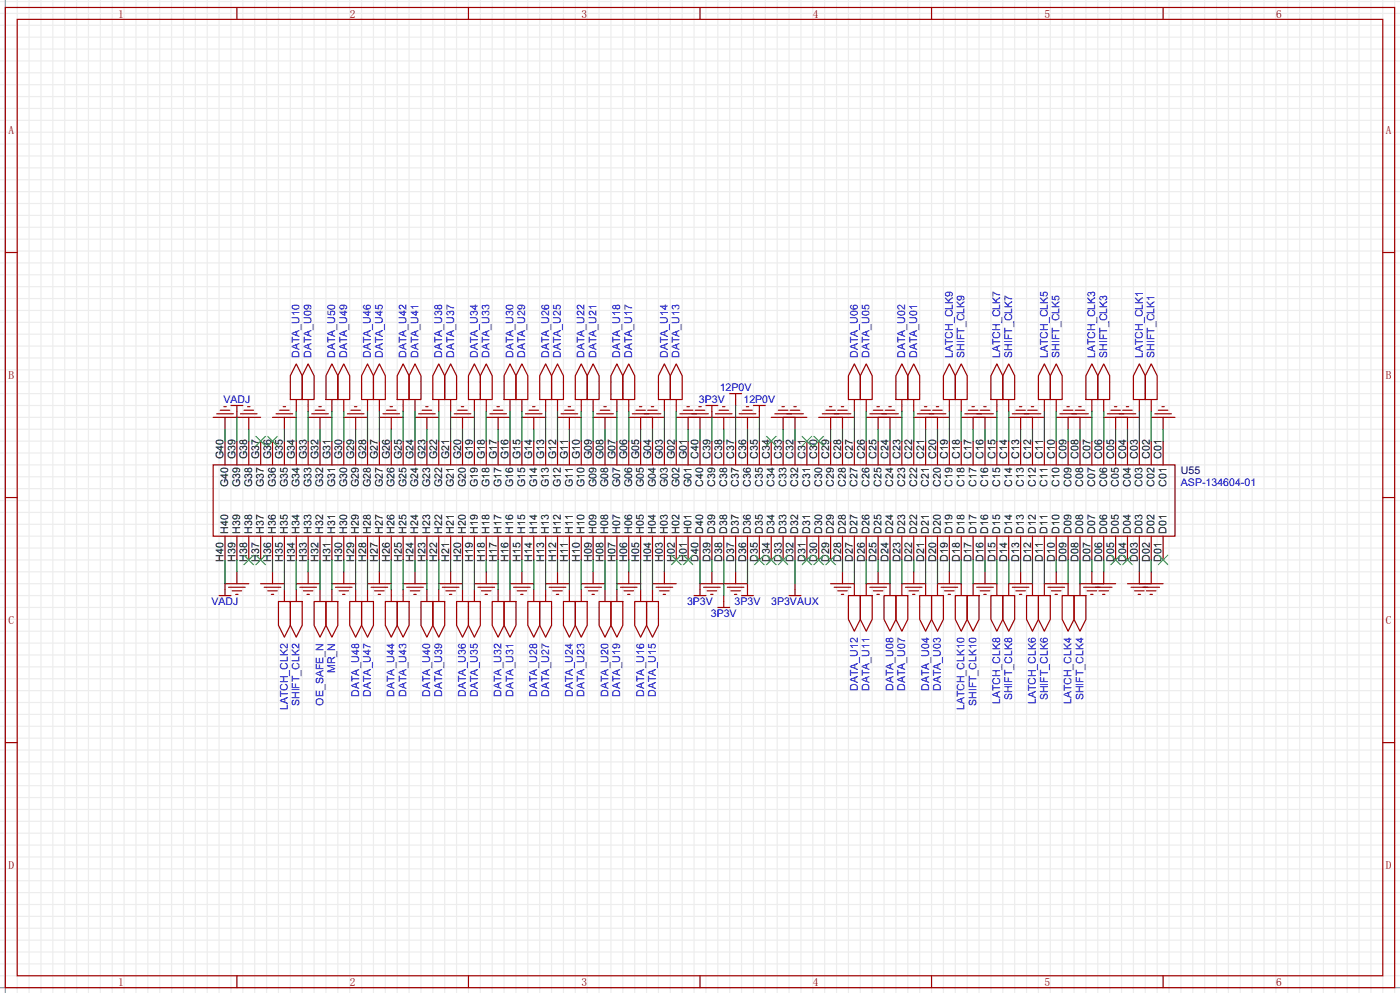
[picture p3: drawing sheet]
<svg xmlns="http://www.w3.org/2000/svg" width="299mm" height="212mm" viewBox="0 0 299 212" stroke-linecap="round" stroke-linejoin="round" font-family="sans-serif">
<defs><g id="words">
<g font-size="2.4" fill="#a00000">
<text x="25.3" y="3.7">1</text>
<text x="74.8" y="3.7">2</text>
<text x="124.4" y="3.7">3</text>
<text x="173.9" y="3.7">4</text>
<text x="223.4" y="3.7">5</text>
<text x="272.9" y="3.7">6</text>
<text x="1.8" y="28.7">A</text>
<text x="296.4" y="28.7">A</text>
<text x="1.8" y="81.1">B</text>
<text x="296.4" y="81.1">B</text>
<text x="1.8" y="133.4">C</text>
<text x="296.4" y="133.4">C</text>
<text x="1.8" y="185.8">D</text>
<text x="296.4" y="185.8">D</text>
<text x="25.3" y="210.8">1</text>
<text x="74.8" y="210.8">2</text>
<text x="124.4" y="210.8">3</text>
<text x="173.9" y="210.8">4</text>
<text x="223.4" y="210.8">5</text>
<text x="272.9" y="210.8">6</text>
</g>
<g font-size="2.3" fill="#00f">
<text x="64.1" y="76.5" transform="rotate(-90 64.1 76.5)">DATA_U10</text>
<text x="66.6" y="76.5" transform="rotate(-90 66.6 76.5)">DATA_U09</text>
<text x="71.7" y="76.5" transform="rotate(-90 71.7 76.5)">DATA_U50</text>
<text x="74.3" y="76.5" transform="rotate(-90 74.3 76.5)">DATA_U49</text>
<text x="79.3" y="76.5" transform="rotate(-90 79.3 76.5)">DATA_U46</text>
<text x="81.9" y="76.5" transform="rotate(-90 81.9 76.5)">DATA_U45</text>
<text x="87" y="76.5" transform="rotate(-90 87 76.5)">DATA_U42</text>
<text x="89.5" y="76.5" transform="rotate(-90 89.5 76.5)">DATA_U41</text>
<text x="94.6" y="76.5" transform="rotate(-90 94.6 76.5)">DATA_U38</text>
<text x="97.1" y="76.5" transform="rotate(-90 97.1 76.5)">DATA_U37</text>
<text x="102.2" y="76.5" transform="rotate(-90 102.2 76.5)">DATA_U34</text>
<text x="104.7" y="76.5" transform="rotate(-90 104.7 76.5)">DATA_U33</text>
<text x="109.8" y="76.5" transform="rotate(-90 109.8 76.5)">DATA_U30</text>
<text x="112.4" y="76.5" transform="rotate(-90 112.4 76.5)">DATA_U29</text>
<text x="117.4" y="76.5" transform="rotate(-90 117.4 76.5)">DATA_U26</text>
<text x="120" y="76.5" transform="rotate(-90 120 76.5)">DATA_U25</text>
<text x="125.1" y="76.5" transform="rotate(-90 125.1 76.5)">DATA_U22</text>
<text x="127.6" y="76.5" transform="rotate(-90 127.6 76.5)">DATA_U21</text>
<text x="132.7" y="76.5" transform="rotate(-90 132.7 76.5)">DATA_U18</text>
<text x="135.2" y="76.5" transform="rotate(-90 135.2 76.5)">DATA_U17</text>
<text x="142.8" y="76.5" transform="rotate(-90 142.8 76.5)">DATA_U14</text>
<text x="145.4" y="76.5" transform="rotate(-90 145.4 76.5)">DATA_U13</text>
<text x="183.5" y="76.5" transform="rotate(-90 183.5 76.5)">DATA_U06</text>
<text x="186" y="76.5" transform="rotate(-90 186 76.5)">DATA_U05</text>
<text x="193.6" y="76.5" transform="rotate(-90 193.6 76.5)">DATA_U02</text>
<text x="196.2" y="76.5" transform="rotate(-90 196.2 76.5)">DATA_U01</text>
<text x="203.8" y="76.5" transform="rotate(-90 203.8 76.5)">LATCH_CLK9</text>
<text x="206.3" y="76.5" transform="rotate(-90 206.3 76.5)">SHIFT_CLK9</text>
<text x="214" y="76.5" transform="rotate(-90 214 76.5)">LATCH_CLK7</text>
<text x="216.5" y="76.5" transform="rotate(-90 216.5 76.5)">SHIFT_CLK7</text>
<text x="224.1" y="76.5" transform="rotate(-90 224.1 76.5)">LATCH_CLK5</text>
<text x="226.7" y="76.5" transform="rotate(-90 226.7 76.5)">SHIFT_CLK5</text>
<text x="234.3" y="76.5" transform="rotate(-90 234.3 76.5)">LATCH_CLK3</text>
<text x="236.8" y="76.5" transform="rotate(-90 236.8 76.5)">SHIFT_CLK3</text>
<text x="244.4" y="76.5" transform="rotate(-90 244.4 76.5)">LATCH_CLK1</text>
<text x="247" y="76.5" transform="rotate(-90 247 76.5)">SHIFT_CLK1</text>
<text x="153.9" y="83.6">12P0V</text>
<text x="47.8" y="86.1">VADJ</text>
<text x="149.5" y="86.1">3P3V</text>
<text x="159" y="86.1">12P0V</text>
<text x="252.6" y="103.9">ASP-134604-01</text>
<text x="45.2" y="129.3">VADJ</text>
<text x="147" y="129.3">3P3V</text>
<text x="152" y="131.9">3P3V</text>
<text x="157.1" y="129.3">3P3V</text>
<text x="164.9" y="129.3">3P3VAUX</text>
<text x="71.7" y="143.9" transform="rotate(-90 71.7 143.9)">MR_N</text>
<text x="76.8" y="149" transform="rotate(-90 76.8 149)">DATA_U48</text>
<text x="79.3" y="149" transform="rotate(-90 79.3 149)">DATA_U47</text>
<text x="84.4" y="149" transform="rotate(-90 84.4 149)">DATA_U44</text>
<text x="87" y="149" transform="rotate(-90 87 149)">DATA_U43</text>
<text x="92" y="149" transform="rotate(-90 92 149)">DATA_U40</text>
<text x="94.6" y="149" transform="rotate(-90 94.6 149)">DATA_U39</text>
<text x="99.7" y="149" transform="rotate(-90 99.7 149)">DATA_U36</text>
<text x="102.2" y="149" transform="rotate(-90 102.2 149)">DATA_U35</text>
<text x="107.3" y="149" transform="rotate(-90 107.3 149)">DATA_U32</text>
<text x="109.8" y="149" transform="rotate(-90 109.8 149)">DATA_U31</text>
<text x="114.9" y="149" transform="rotate(-90 114.9 149)">DATA_U28</text>
<text x="117.4" y="149" transform="rotate(-90 117.4 149)">DATA_U27</text>
<text x="122.5" y="149" transform="rotate(-90 122.5 149)">DATA_U24</text>
<text x="125.1" y="149" transform="rotate(-90 125.1 149)">DATA_U23</text>
<text x="130.1" y="149" transform="rotate(-90 130.1 149)">DATA_U20</text>
<text x="132.7" y="149" transform="rotate(-90 132.7 149)">DATA_U19</text>
<text x="137.8" y="149" transform="rotate(-90 137.8 149)">DATA_U16</text>
<text x="140.3" y="149" transform="rotate(-90 140.3 149)">DATA_U15</text>
<text x="183.5" y="147.7" transform="rotate(-90 183.5 147.7)">DATA_U12</text>
<text x="186" y="147.7" transform="rotate(-90 186 147.7)">DATA_U11</text>
<text x="191.1" y="147.7" transform="rotate(-90 191.1 147.7)">DATA_U08</text>
<text x="193.6" y="147.7" transform="rotate(-90 193.6 147.7)">DATA_U07</text>
<text x="198.7" y="147.7" transform="rotate(-90 198.7 147.7)">DATA_U04</text>
<text x="201.3" y="147.7" transform="rotate(-90 201.3 147.7)">DATA_U03</text>
<text x="216.5" y="149.7" transform="rotate(-90 216.5 149.7)">SHIFT_CLK8</text>
<text x="224.1" y="149.7" transform="rotate(-90 224.1 149.7)">SHIFT_CLK6</text>
<text x="231.7" y="149.7" transform="rotate(-90 231.7 149.7)">SHIFT_CLK4</text>
<text x="61.6" y="151.9" transform="rotate(-90 61.6 151.9)">LATCH_CLK2</text>
<text x="64.1" y="151" transform="rotate(-90 64.1 151)">SHIFT_CLK2</text>
<text x="69.2" y="150.8" transform="rotate(-90 69.2 150.8)">OE_SAFE_N</text>
<text x="206.3" y="151.8" transform="rotate(-90 206.3 151.8)">LATCH_CLK10</text>
<text x="208.9" y="151" transform="rotate(-90 208.9 151)">SHIFT_CLK10</text>
<text x="214" y="150.6" transform="rotate(-90 214 150.6)">LATCH_CLK8</text>
<text x="221.6" y="150.6" transform="rotate(-90 221.6 150.6)">LATCH_CLK6</text>
<text x="229.2" y="150.6" transform="rotate(-90 229.2 150.6)">LATCH_CLK4</text>
</g>
<g font-size="2.3">
<text x="47.8" y="98.1" transform="rotate(-90 47.8 98.1)">G40</text>
<text x="50.4" y="98.1" transform="rotate(-90 50.4 98.1)">G39</text>
<text x="52.9" y="98.1" transform="rotate(-90 52.9 98.1)">G38</text>
<text x="55.4" y="98.1" transform="rotate(-90 55.4 98.1)">G37</text>
<text x="58" y="98.1" transform="rotate(-90 58 98.1)">G36</text>
<text x="60.5" y="98.1" transform="rotate(-90 60.5 98.1)">G35</text>
<text x="63.1" y="98.1" transform="rotate(-90 63.1 98.1)">G34</text>
<text x="65.6" y="98.1" transform="rotate(-90 65.6 98.1)">G33</text>
<text x="68.1" y="98.1" transform="rotate(-90 68.1 98.1)">G32</text>
<text x="70.7" y="98.1" transform="rotate(-90 70.7 98.1)">G31</text>
<text x="73.2" y="98.1" transform="rotate(-90 73.2 98.1)">G30</text>
<text x="75.8" y="98.1" transform="rotate(-90 75.8 98.1)">G29</text>
<text x="78.3" y="98.1" transform="rotate(-90 78.3 98.1)">G28</text>
<text x="80.8" y="98.1" transform="rotate(-90 80.8 98.1)">G27</text>
<text x="83.4" y="98.1" transform="rotate(-90 83.4 98.1)">G26</text>
<text x="85.9" y="98.1" transform="rotate(-90 85.9 98.1)">G25</text>
<text x="88.5" y="98.1" transform="rotate(-90 88.5 98.1)">G24</text>
<text x="91" y="98.1" transform="rotate(-90 91 98.1)">G23</text>
<text x="93.5" y="98.1" transform="rotate(-90 93.5 98.1)">G22</text>
<text x="96.1" y="98.1" transform="rotate(-90 96.1 98.1)">G21</text>
<text x="98.6" y="98.1" transform="rotate(-90 98.6 98.1)">G20</text>
<text x="101.2" y="98.1" transform="rotate(-90 101.2 98.1)">G19</text>
<text x="103.7" y="98.1" transform="rotate(-90 103.7 98.1)">G18</text>
<text x="106.2" y="98.1" transform="rotate(-90 106.2 98.1)">G17</text>
<text x="108.8" y="98.1" transform="rotate(-90 108.8 98.1)">G16</text>
<text x="111.3" y="98.1" transform="rotate(-90 111.3 98.1)">G15</text>
<text x="113.9" y="98.1" transform="rotate(-90 113.9 98.1)">G14</text>
<text x="116.4" y="98.1" transform="rotate(-90 116.4 98.1)">G13</text>
<text x="118.9" y="98.1" transform="rotate(-90 118.9 98.1)">G12</text>
<text x="121.5" y="98.1" transform="rotate(-90 121.5 98.1)">G11</text>
<text x="124" y="98.1" transform="rotate(-90 124 98.1)">G10</text>
<text x="126.6" y="98.1" transform="rotate(-90 126.6 98.1)">G09</text>
<text x="129.1" y="98.1" transform="rotate(-90 129.1 98.1)">G08</text>
<text x="131.6" y="98.1" transform="rotate(-90 131.6 98.1)">G07</text>
<text x="134.2" y="98.1" transform="rotate(-90 134.2 98.1)">G06</text>
<text x="136.7" y="98.1" transform="rotate(-90 136.7 98.1)">G05</text>
<text x="139.3" y="98.1" transform="rotate(-90 139.3 98.1)">G04</text>
<text x="141.8" y="98.1" transform="rotate(-90 141.8 98.1)">G03</text>
<text x="144.3" y="98.1" transform="rotate(-90 144.3 98.1)">G02</text>
<text x="146.9" y="98.1" transform="rotate(-90 146.9 98.1)">G01</text>
<text x="149.4" y="98.1" transform="rotate(-90 149.4 98.1)">C40</text>
<text x="152" y="98.1" transform="rotate(-90 152 98.1)">C39</text>
<text x="154.5" y="98.1" transform="rotate(-90 154.5 98.1)">C38</text>
<text x="157" y="98.1" transform="rotate(-90 157 98.1)">C37</text>
<text x="159.6" y="98.1" transform="rotate(-90 159.6 98.1)">C36</text>
<text x="162.1" y="98.1" transform="rotate(-90 162.1 98.1)">C35</text>
<text x="164.7" y="98.1" transform="rotate(-90 164.7 98.1)">C34</text>
<text x="167.2" y="98.1" transform="rotate(-90 167.2 98.1)">C33</text>
<text x="169.7" y="98.1" transform="rotate(-90 169.7 98.1)">C32</text>
<text x="172.3" y="98.1" transform="rotate(-90 172.3 98.1)">C31</text>
<text x="174.8" y="98.1" transform="rotate(-90 174.8 98.1)">C30</text>
<text x="177.4" y="98.1" transform="rotate(-90 177.4 98.1)">C29</text>
<text x="179.9" y="98.1" transform="rotate(-90 179.9 98.1)">C28</text>
<text x="182.4" y="98.1" transform="rotate(-90 182.4 98.1)">C27</text>
<text x="185" y="98.1" transform="rotate(-90 185 98.1)">C26</text>
<text x="187.5" y="98.1" transform="rotate(-90 187.5 98.1)">C25</text>
<text x="190.1" y="98.1" transform="rotate(-90 190.1 98.1)">C24</text>
<text x="192.6" y="98.1" transform="rotate(-90 192.6 98.1)">C23</text>
<text x="195.1" y="98.1" transform="rotate(-90 195.1 98.1)">C22</text>
<text x="197.7" y="98.1" transform="rotate(-90 197.7 98.1)">C21</text>
<text x="200.2" y="98.1" transform="rotate(-90 200.2 98.1)">C20</text>
<text x="202.8" y="98.1" transform="rotate(-90 202.8 98.1)">C19</text>
<text x="205.3" y="98.1" transform="rotate(-90 205.3 98.1)">C18</text>
<text x="207.8" y="98.1" transform="rotate(-90 207.8 98.1)">C17</text>
<text x="210.4" y="98.1" transform="rotate(-90 210.4 98.1)">C16</text>
<text x="212.9" y="98.1" transform="rotate(-90 212.9 98.1)">C15</text>
<text x="215.5" y="98.1" transform="rotate(-90 215.5 98.1)">C14</text>
<text x="218" y="98.1" transform="rotate(-90 218 98.1)">C13</text>
<text x="220.5" y="98.1" transform="rotate(-90 220.5 98.1)">C12</text>
<text x="223.1" y="98.1" transform="rotate(-90 223.1 98.1)">C11</text>
<text x="225.6" y="98.1" transform="rotate(-90 225.6 98.1)">C10</text>
<text x="228.2" y="98.1" transform="rotate(-90 228.2 98.1)">C09</text>
<text x="230.7" y="98.1" transform="rotate(-90 230.7 98.1)">C08</text>
<text x="233.2" y="98.1" transform="rotate(-90 233.2 98.1)">C07</text>
<text x="235.8" y="98.1" transform="rotate(-90 235.8 98.1)">C06</text>
<text x="238.3" y="98.1" transform="rotate(-90 238.3 98.1)">C05</text>
<text x="240.9" y="98.1" transform="rotate(-90 240.9 98.1)">C04</text>
<text x="243.4" y="98.1" transform="rotate(-90 243.4 98.1)">C03</text>
<text x="245.9" y="98.1" transform="rotate(-90 245.9 98.1)">C02</text>
<text x="248.5" y="98.1" transform="rotate(-90 248.5 98.1)">C01</text>
<text x="48.8" y="104.2" transform="rotate(-90 48.8 104.2)">G40</text>
<text x="51.4" y="104.2" transform="rotate(-90 51.4 104.2)">G39</text>
<text x="53.9" y="104.2" transform="rotate(-90 53.9 104.2)">G38</text>
<text x="56.5" y="104.2" transform="rotate(-90 56.5 104.2)">G37</text>
<text x="59" y="104.2" transform="rotate(-90 59 104.2)">G36</text>
<text x="61.5" y="104.2" transform="rotate(-90 61.5 104.2)">G35</text>
<text x="64.1" y="104.2" transform="rotate(-90 64.1 104.2)">G34</text>
<text x="66.6" y="104.2" transform="rotate(-90 66.6 104.2)">G33</text>
<text x="69.2" y="104.2" transform="rotate(-90 69.2 104.2)">G32</text>
<text x="71.7" y="104.2" transform="rotate(-90 71.7 104.2)">G31</text>
<text x="74.2" y="104.2" transform="rotate(-90 74.2 104.2)">G30</text>
<text x="76.8" y="104.2" transform="rotate(-90 76.8 104.2)">G29</text>
<text x="79.3" y="104.2" transform="rotate(-90 79.3 104.2)">G28</text>
<text x="81.9" y="104.2" transform="rotate(-90 81.9 104.2)">G27</text>
<text x="84.4" y="104.2" transform="rotate(-90 84.4 104.2)">G26</text>
<text x="86.9" y="104.2" transform="rotate(-90 86.9 104.2)">G25</text>
<text x="89.5" y="104.2" transform="rotate(-90 89.5 104.2)">G24</text>
<text x="92" y="104.2" transform="rotate(-90 92 104.2)">G23</text>
<text x="94.6" y="104.2" transform="rotate(-90 94.6 104.2)">G22</text>
<text x="97.1" y="104.2" transform="rotate(-90 97.1 104.2)">G21</text>
<text x="99.6" y="104.2" transform="rotate(-90 99.6 104.2)">G20</text>
<text x="102.2" y="104.2" transform="rotate(-90 102.2 104.2)">G19</text>
<text x="104.7" y="104.2" transform="rotate(-90 104.7 104.2)">G18</text>
<text x="107.3" y="104.2" transform="rotate(-90 107.3 104.2)">G17</text>
<text x="109.8" y="104.2" transform="rotate(-90 109.8 104.2)">G16</text>
<text x="112.3" y="104.2" transform="rotate(-90 112.3 104.2)">G15</text>
<text x="114.9" y="104.2" transform="rotate(-90 114.9 104.2)">G14</text>
<text x="117.4" y="104.2" transform="rotate(-90 117.4 104.2)">G13</text>
<text x="120" y="104.2" transform="rotate(-90 120 104.2)">G12</text>
<text x="122.5" y="104.2" transform="rotate(-90 122.5 104.2)">G11</text>
<text x="125" y="104.2" transform="rotate(-90 125 104.2)">G10</text>
<text x="127.6" y="104.2" transform="rotate(-90 127.6 104.2)">G09</text>
<text x="130.1" y="104.2" transform="rotate(-90 130.1 104.2)">G08</text>
<text x="132.7" y="104.2" transform="rotate(-90 132.7 104.2)">G07</text>
<text x="135.2" y="104.2" transform="rotate(-90 135.2 104.2)">G06</text>
<text x="137.7" y="104.2" transform="rotate(-90 137.7 104.2)">G05</text>
<text x="140.3" y="104.2" transform="rotate(-90 140.3 104.2)">G04</text>
<text x="142.8" y="104.2" transform="rotate(-90 142.8 104.2)">G03</text>
<text x="145.4" y="104.2" transform="rotate(-90 145.4 104.2)">G02</text>
<text x="147.9" y="104.2" transform="rotate(-90 147.9 104.2)">G01</text>
<text x="150.4" y="104.1" transform="rotate(-90 150.4 104.1)">C40</text>
<text x="153" y="104.1" transform="rotate(-90 153 104.1)">C39</text>
<text x="155.5" y="104.1" transform="rotate(-90 155.5 104.1)">C38</text>
<text x="158.1" y="104.1" transform="rotate(-90 158.1 104.1)">C37</text>
<text x="160.6" y="104.1" transform="rotate(-90 160.6 104.1)">C36</text>
<text x="163.1" y="104.1" transform="rotate(-90 163.1 104.1)">C35</text>
<text x="165.7" y="104.1" transform="rotate(-90 165.7 104.1)">C34</text>
<text x="168.2" y="104.1" transform="rotate(-90 168.2 104.1)">C33</text>
<text x="170.8" y="104.1" transform="rotate(-90 170.8 104.1)">C32</text>
<text x="173.3" y="104.1" transform="rotate(-90 173.3 104.1)">C31</text>
<text x="175.8" y="104.1" transform="rotate(-90 175.8 104.1)">C30</text>
<text x="178.4" y="104.1" transform="rotate(-90 178.4 104.1)">C29</text>
<text x="180.9" y="104.1" transform="rotate(-90 180.9 104.1)">C28</text>
<text x="183.5" y="104.1" transform="rotate(-90 183.5 104.1)">C27</text>
<text x="186" y="104.1" transform="rotate(-90 186 104.1)">C26</text>
<text x="188.5" y="104.1" transform="rotate(-90 188.5 104.1)">C25</text>
<text x="191.1" y="104.1" transform="rotate(-90 191.1 104.1)">C24</text>
<text x="193.6" y="104.1" transform="rotate(-90 193.6 104.1)">C23</text>
<text x="196.2" y="104.1" transform="rotate(-90 196.2 104.1)">C22</text>
<text x="198.7" y="104.1" transform="rotate(-90 198.7 104.1)">C21</text>
<text x="201.2" y="104.1" transform="rotate(-90 201.2 104.1)">C20</text>
<text x="203.8" y="104.1" transform="rotate(-90 203.8 104.1)">C19</text>
<text x="206.3" y="104.1" transform="rotate(-90 206.3 104.1)">C18</text>
<text x="208.9" y="104.1" transform="rotate(-90 208.9 104.1)">C17</text>
<text x="211.4" y="104.1" transform="rotate(-90 211.4 104.1)">C16</text>
<text x="213.9" y="104.1" transform="rotate(-90 213.9 104.1)">C15</text>
<text x="216.5" y="104.1" transform="rotate(-90 216.5 104.1)">C14</text>
<text x="219" y="104.1" transform="rotate(-90 219 104.1)">C13</text>
<text x="221.6" y="104.1" transform="rotate(-90 221.6 104.1)">C12</text>
<text x="224.1" y="104.1" transform="rotate(-90 224.1 104.1)">C11</text>
<text x="226.6" y="104.1" transform="rotate(-90 226.6 104.1)">C10</text>
<text x="229.2" y="104.1" transform="rotate(-90 229.2 104.1)">C09</text>
<text x="231.7" y="104.1" transform="rotate(-90 231.7 104.1)">C08</text>
<text x="234.3" y="104.1" transform="rotate(-90 234.3 104.1)">C07</text>
<text x="236.8" y="104.1" transform="rotate(-90 236.8 104.1)">C06</text>
<text x="239.3" y="104.1" transform="rotate(-90 239.3 104.1)">C05</text>
<text x="241.9" y="104.1" transform="rotate(-90 241.9 104.1)">C04</text>
<text x="244.4" y="104.1" transform="rotate(-90 244.4 104.1)">C03</text>
<text x="247" y="104.1" transform="rotate(-90 247 104.1)">C02</text>
<text x="249.5" y="104.1" transform="rotate(-90 249.5 104.1)">C01</text>
<text x="48.8" y="114.1" transform="rotate(-90 48.8 114.1)">H40</text>
<text x="51.4" y="114.1" transform="rotate(-90 51.4 114.1)">H39</text>
<text x="53.9" y="114.1" transform="rotate(-90 53.9 114.1)">H38</text>
<text x="56.5" y="114.1" transform="rotate(-90 56.5 114.1)">H37</text>
<text x="59" y="114.1" transform="rotate(-90 59 114.1)">H36</text>
<text x="61.5" y="114.1" transform="rotate(-90 61.5 114.1)">H35</text>
<text x="64.1" y="114.1" transform="rotate(-90 64.1 114.1)">H34</text>
<text x="66.6" y="114.1" transform="rotate(-90 66.6 114.1)">H33</text>
<text x="69.2" y="114.1" transform="rotate(-90 69.2 114.1)">H32</text>
<text x="71.7" y="114.1" transform="rotate(-90 71.7 114.1)">H31</text>
<text x="74.2" y="114.1" transform="rotate(-90 74.2 114.1)">H30</text>
<text x="76.8" y="114.1" transform="rotate(-90 76.8 114.1)">H29</text>
<text x="79.3" y="114.1" transform="rotate(-90 79.3 114.1)">H28</text>
<text x="81.9" y="114.1" transform="rotate(-90 81.9 114.1)">H27</text>
<text x="84.4" y="114.1" transform="rotate(-90 84.4 114.1)">H26</text>
<text x="86.9" y="114.1" transform="rotate(-90 86.9 114.1)">H25</text>
<text x="89.5" y="114.1" transform="rotate(-90 89.5 114.1)">H24</text>
<text x="92" y="114.1" transform="rotate(-90 92 114.1)">H23</text>
<text x="94.6" y="114.1" transform="rotate(-90 94.6 114.1)">H22</text>
<text x="97.1" y="114.1" transform="rotate(-90 97.1 114.1)">H21</text>
<text x="99.6" y="114.1" transform="rotate(-90 99.6 114.1)">H20</text>
<text x="102.2" y="114.1" transform="rotate(-90 102.2 114.1)">H19</text>
<text x="104.7" y="114.1" transform="rotate(-90 104.7 114.1)">H18</text>
<text x="107.3" y="114.1" transform="rotate(-90 107.3 114.1)">H17</text>
<text x="109.8" y="114.1" transform="rotate(-90 109.8 114.1)">H16</text>
<text x="112.3" y="114.1" transform="rotate(-90 112.3 114.1)">H15</text>
<text x="114.9" y="114.1" transform="rotate(-90 114.9 114.1)">H14</text>
<text x="117.4" y="114.1" transform="rotate(-90 117.4 114.1)">H13</text>
<text x="120" y="114.1" transform="rotate(-90 120 114.1)">H12</text>
<text x="122.5" y="114.1" transform="rotate(-90 122.5 114.1)">H11</text>
<text x="125" y="114.1" transform="rotate(-90 125 114.1)">H10</text>
<text x="127.6" y="114.1" transform="rotate(-90 127.6 114.1)">H09</text>
<text x="130.1" y="114.1" transform="rotate(-90 130.1 114.1)">H08</text>
<text x="132.7" y="114.1" transform="rotate(-90 132.7 114.1)">H07</text>
<text x="135.2" y="114.1" transform="rotate(-90 135.2 114.1)">H06</text>
<text x="137.7" y="114.1" transform="rotate(-90 137.7 114.1)">H05</text>
<text x="140.3" y="114.1" transform="rotate(-90 140.3 114.1)">H04</text>
<text x="142.8" y="114.1" transform="rotate(-90 142.8 114.1)">H03</text>
<text x="145.4" y="114.1" transform="rotate(-90 145.4 114.1)">H02</text>
<text x="147.9" y="114.1" transform="rotate(-90 147.9 114.1)">H01</text>
<text x="150.4" y="114.1" transform="rotate(-90 150.4 114.1)">D40</text>
<text x="153" y="114.1" transform="rotate(-90 153 114.1)">D39</text>
<text x="155.5" y="114.1" transform="rotate(-90 155.5 114.1)">D38</text>
<text x="158.1" y="114.1" transform="rotate(-90 158.1 114.1)">D37</text>
<text x="160.6" y="114.1" transform="rotate(-90 160.6 114.1)">D36</text>
<text x="163.1" y="114.1" transform="rotate(-90 163.1 114.1)">D35</text>
<text x="165.7" y="114.1" transform="rotate(-90 165.7 114.1)">D34</text>
<text x="168.2" y="114.1" transform="rotate(-90 168.2 114.1)">D33</text>
<text x="170.8" y="114.1" transform="rotate(-90 170.8 114.1)">D32</text>
<text x="173.3" y="114.1" transform="rotate(-90 173.3 114.1)">D31</text>
<text x="175.8" y="114.1" transform="rotate(-90 175.8 114.1)">D30</text>
<text x="178.4" y="114.1" transform="rotate(-90 178.4 114.1)">D29</text>
<text x="180.9" y="114.1" transform="rotate(-90 180.9 114.1)">D28</text>
<text x="183.5" y="114.1" transform="rotate(-90 183.5 114.1)">D27</text>
<text x="186" y="114.1" transform="rotate(-90 186 114.1)">D26</text>
<text x="188.5" y="114.1" transform="rotate(-90 188.5 114.1)">D25</text>
<text x="191.1" y="114.1" transform="rotate(-90 191.1 114.1)">D24</text>
<text x="193.6" y="114.1" transform="rotate(-90 193.6 114.1)">D23</text>
<text x="196.2" y="114.1" transform="rotate(-90 196.2 114.1)">D22</text>
<text x="198.7" y="114.1" transform="rotate(-90 198.7 114.1)">D21</text>
<text x="201.2" y="114.1" transform="rotate(-90 201.2 114.1)">D20</text>
<text x="203.8" y="114.1" transform="rotate(-90 203.8 114.1)">D19</text>
<text x="206.3" y="114.1" transform="rotate(-90 206.3 114.1)">D18</text>
<text x="208.9" y="114.1" transform="rotate(-90 208.9 114.1)">D17</text>
<text x="211.4" y="114.1" transform="rotate(-90 211.4 114.1)">D16</text>
<text x="213.9" y="114.1" transform="rotate(-90 213.9 114.1)">D15</text>
<text x="216.5" y="114.1" transform="rotate(-90 216.5 114.1)">D14</text>
<text x="219" y="114.1" transform="rotate(-90 219 114.1)">D13</text>
<text x="221.6" y="114.1" transform="rotate(-90 221.6 114.1)">D12</text>
<text x="224.1" y="114.1" transform="rotate(-90 224.1 114.1)">D11</text>
<text x="226.6" y="114.1" transform="rotate(-90 226.6 114.1)">D10</text>
<text x="229.2" y="114.1" transform="rotate(-90 229.2 114.1)">D09</text>
<text x="231.7" y="114.1" transform="rotate(-90 231.7 114.1)">D08</text>
<text x="234.3" y="114.1" transform="rotate(-90 234.3 114.1)">D07</text>
<text x="236.8" y="114.1" transform="rotate(-90 236.8 114.1)">D06</text>
<text x="239.3" y="114.1" transform="rotate(-90 239.3 114.1)">D05</text>
<text x="241.9" y="114.1" transform="rotate(-90 241.9 114.1)">D04</text>
<text x="244.4" y="114.1" transform="rotate(-90 244.4 114.1)">D03</text>
<text x="247" y="114.1" transform="rotate(-90 247 114.1)">D02</text>
<text x="249.5" y="114.1" transform="rotate(-90 249.5 114.1)">D01</text>
<text x="47.8" y="120.1" transform="rotate(-90 47.8 120.1)">H40</text>
<text x="50.4" y="120.1" transform="rotate(-90 50.4 120.1)">H39</text>
<text x="52.9" y="120.1" transform="rotate(-90 52.9 120.1)">H38</text>
<text x="55.4" y="120.1" transform="rotate(-90 55.4 120.1)">H37</text>
<text x="58" y="120.1" transform="rotate(-90 58 120.1)">H36</text>
<text x="60.5" y="120.1" transform="rotate(-90 60.5 120.1)">H35</text>
<text x="63.1" y="120.1" transform="rotate(-90 63.1 120.1)">H34</text>
<text x="65.6" y="120.1" transform="rotate(-90 65.6 120.1)">H33</text>
<text x="68.1" y="120.1" transform="rotate(-90 68.1 120.1)">H32</text>
<text x="70.7" y="120.1" transform="rotate(-90 70.7 120.1)">H31</text>
<text x="73.2" y="120.1" transform="rotate(-90 73.2 120.1)">H30</text>
<text x="75.8" y="120.1" transform="rotate(-90 75.8 120.1)">H29</text>
<text x="78.3" y="120.1" transform="rotate(-90 78.3 120.1)">H28</text>
<text x="80.8" y="120.1" transform="rotate(-90 80.8 120.1)">H27</text>
<text x="83.4" y="120.1" transform="rotate(-90 83.4 120.1)">H26</text>
<text x="85.9" y="120.1" transform="rotate(-90 85.9 120.1)">H25</text>
<text x="88.5" y="120.1" transform="rotate(-90 88.5 120.1)">H24</text>
<text x="91" y="120.1" transform="rotate(-90 91 120.1)">H23</text>
<text x="93.5" y="120.1" transform="rotate(-90 93.5 120.1)">H22</text>
<text x="96.1" y="120.1" transform="rotate(-90 96.1 120.1)">H21</text>
<text x="98.6" y="120.1" transform="rotate(-90 98.6 120.1)">H20</text>
<text x="101.2" y="120.1" transform="rotate(-90 101.2 120.1)">H19</text>
<text x="103.7" y="120.1" transform="rotate(-90 103.7 120.1)">H18</text>
<text x="106.2" y="120.1" transform="rotate(-90 106.2 120.1)">H17</text>
<text x="108.8" y="120.1" transform="rotate(-90 108.8 120.1)">H16</text>
<text x="111.3" y="120.1" transform="rotate(-90 111.3 120.1)">H15</text>
<text x="113.9" y="120.1" transform="rotate(-90 113.9 120.1)">H14</text>
<text x="116.4" y="120.1" transform="rotate(-90 116.4 120.1)">H13</text>
<text x="118.9" y="120.1" transform="rotate(-90 118.9 120.1)">H12</text>
<text x="121.5" y="120.1" transform="rotate(-90 121.5 120.1)">H11</text>
<text x="124" y="120.1" transform="rotate(-90 124 120.1)">H10</text>
<text x="126.6" y="120.1" transform="rotate(-90 126.6 120.1)">H09</text>
<text x="129.1" y="120.1" transform="rotate(-90 129.1 120.1)">H08</text>
<text x="131.6" y="120.1" transform="rotate(-90 131.6 120.1)">H07</text>
<text x="134.2" y="120.1" transform="rotate(-90 134.2 120.1)">H06</text>
<text x="136.7" y="120.1" transform="rotate(-90 136.7 120.1)">H05</text>
<text x="139.3" y="120.1" transform="rotate(-90 139.3 120.1)">H04</text>
<text x="141.8" y="120.1" transform="rotate(-90 141.8 120.1)">H03</text>
<text x="144.3" y="120.1" transform="rotate(-90 144.3 120.1)">H02</text>
<text x="146.9" y="120.1" transform="rotate(-90 146.9 120.1)">H01</text>
<text x="149.4" y="120.1" transform="rotate(-90 149.4 120.1)">D40</text>
<text x="152" y="120.1" transform="rotate(-90 152 120.1)">D39</text>
<text x="154.5" y="120.1" transform="rotate(-90 154.5 120.1)">D38</text>
<text x="157" y="120.1" transform="rotate(-90 157 120.1)">D37</text>
<text x="159.6" y="120.1" transform="rotate(-90 159.6 120.1)">D36</text>
<text x="162.1" y="120.1" transform="rotate(-90 162.1 120.1)">D35</text>
<text x="164.7" y="120.1" transform="rotate(-90 164.7 120.1)">D34</text>
<text x="167.2" y="120.1" transform="rotate(-90 167.2 120.1)">D33</text>
<text x="169.7" y="120.1" transform="rotate(-90 169.7 120.1)">D32</text>
<text x="172.3" y="120.1" transform="rotate(-90 172.3 120.1)">D31</text>
<text x="174.8" y="120.1" transform="rotate(-90 174.8 120.1)">D30</text>
<text x="177.4" y="120.1" transform="rotate(-90 177.4 120.1)">D29</text>
<text x="179.9" y="120.1" transform="rotate(-90 179.9 120.1)">D28</text>
<text x="182.4" y="120.1" transform="rotate(-90 182.4 120.1)">D27</text>
<text x="185" y="120.1" transform="rotate(-90 185 120.1)">D26</text>
<text x="187.5" y="120.1" transform="rotate(-90 187.5 120.1)">D25</text>
<text x="190.1" y="120.1" transform="rotate(-90 190.1 120.1)">D24</text>
<text x="192.6" y="120.1" transform="rotate(-90 192.6 120.1)">D23</text>
<text x="195.1" y="120.1" transform="rotate(-90 195.1 120.1)">D22</text>
<text x="197.7" y="120.1" transform="rotate(-90 197.7 120.1)">D21</text>
<text x="200.2" y="120.1" transform="rotate(-90 200.2 120.1)">D20</text>
<text x="202.8" y="120.1" transform="rotate(-90 202.8 120.1)">D19</text>
<text x="205.3" y="120.1" transform="rotate(-90 205.3 120.1)">D18</text>
<text x="207.8" y="120.1" transform="rotate(-90 207.8 120.1)">D17</text>
<text x="210.4" y="120.1" transform="rotate(-90 210.4 120.1)">D16</text>
<text x="212.9" y="120.1" transform="rotate(-90 212.9 120.1)">D15</text>
<text x="215.5" y="120.1" transform="rotate(-90 215.5 120.1)">D14</text>
<text x="218" y="120.1" transform="rotate(-90 218 120.1)">D13</text>
<text x="220.5" y="120.1" transform="rotate(-90 220.5 120.1)">D12</text>
<text x="223.1" y="120.1" transform="rotate(-90 223.1 120.1)">D11</text>
<text x="225.6" y="120.1" transform="rotate(-90 225.6 120.1)">D10</text>
<text x="228.2" y="120.1" transform="rotate(-90 228.2 120.1)">D09</text>
<text x="230.7" y="120.1" transform="rotate(-90 230.7 120.1)">D08</text>
<text x="233.2" y="120.1" transform="rotate(-90 233.2 120.1)">D07</text>
<text x="235.8" y="120.1" transform="rotate(-90 235.8 120.1)">D06</text>
<text x="238.3" y="120.1" transform="rotate(-90 238.3 120.1)">D05</text>
<text x="240.9" y="120.1" transform="rotate(-90 240.9 120.1)">D04</text>
<text x="243.4" y="120.1" transform="rotate(-90 243.4 120.1)">D03</text>
<text x="245.9" y="120.1" transform="rotate(-90 245.9 120.1)">D02</text>
<text x="248.5" y="120.1" transform="rotate(-90 248.5 120.1)">D01</text>
</g>
<text font-size="2.3" fill="#000080" x="252.6" y="101.4">U55</text>
</g></defs>
<g fill="none" stroke="#ededed" stroke-width=".25">
<path d="M1.1 0v212.3M3.7 0v212.3M6.2 0v212.3M8.8 0v212.3M11.3 0v212.3M13.8 0v212.3M16.4 0v212.3M18.9 0v212.3M21.5 0v212.3M24 0v212.3M26.5 0v212.3M29.1 0v212.3"/>
<path d="M31.6 0v212.3M34.2 0v212.3M36.7 0v212.3M39.2 0v212.3M41.8 0v212.3M44.3 0v212.3M46.9 0v212.3M49.4 0v212.3M51.9 0v212.3M54.5 0v212.3M57 0v212.3M59.6 0v212.3"/>
<path d="M62.1 0v212.3M64.6 0v212.3M67.2 0v212.3M69.7 0v212.3M72.3 0v212.3M74.8 0v212.3M77.3 0v212.3M79.9 0v212.3M82.4 0v212.3M85 0v212.3M87.5 0v212.3M90 0v212.3"/>
<path d="M92.6 0v212.3M95.1 0v212.3M97.7 0v212.3M100.2 0v212.3M102.7 0v212.3M105.3 0v212.3M107.8 0v212.3M110.4 0v212.3M112.9 0v212.3M115.4 0v212.3M118 0v212.3M120.5 0v212.3"/>
<path d="M123.1 0v212.3M125.6 0v212.3M128.1 0v212.3M130.7 0v212.3M133.2 0v212.3M135.8 0v212.3M138.3 0v212.3M140.8 0v212.3M143.4 0v212.3M145.9 0v212.3M148.5 0v212.3M151 0v212.3"/>
<path d="M153.5 0v212.3M156.1 0v212.3M158.6 0v212.3M161.2 0v212.3M163.7 0v212.3M166.2 0v212.3M168.8 0v212.3M171.3 0v212.3M173.9 0v212.3M176.4 0v212.3M178.9 0v212.3M181.5 0v212.3"/>
<path d="M184 0v212.3M186.6 0v212.3M189.1 0v212.3M191.6 0v212.3M194.2 0v212.3M196.7 0v212.3M199.3 0v212.3M201.8 0v212.3M204.3 0v212.3M206.9 0v212.3M209.4 0v212.3M212 0v212.3"/>
<path d="M214.5 0v212.3M217 0v212.3M219.6 0v212.3M222.1 0v212.3M224.7 0v212.3M227.2 0v212.3M229.7 0v212.3M232.3 0v212.3M234.8 0v212.3M237.4 0v212.3M239.9 0v212.3M242.4 0v212.3"/>
<path d="M245 0v212.3M247.5 0v212.3M250.1 0v212.3M252.6 0v212.3M255.1 0v212.3M257.7 0v212.3M260.2 0v212.3M262.8 0v212.3M265.3 0v212.3M267.8 0v212.3M270.4 0v212.3M272.9 0v212.3"/>
<path d="M275.5 0v212.3M278 0v212.3M280.5 0v212.3M283.1 0v212.3M285.6 0v212.3M288.2 0v212.3M290.7 0v212.3M293.2 0v212.3M295.8 0v212.3M298.3 0v212.3M0 .3h299.5M0 2.9h299.5"/>
<path d="M0 5.4h299.5M0 7.9h299.5M0 10.5h299.5M0 13h299.5M0 15.6h299.5M0 18.1h299.5M0 20.6h299.5M0 23.2h299.5M0 25.7h299.5M0 28.3h299.5M0 30.8h299.5M0 33.3h299.5"/>
<path d="M0 35.9h299.5M0 38.4h299.5M0 41h299.5M0 43.5h299.5M0 46h299.5M0 48.6h299.5M0 51.1h299.5M0 53.7h299.5M0 56.2h299.5M0 58.7h299.5M0 61.3h299.5M0 63.8h299.5"/>
<path d="M0 66.4h299.5M0 68.9h299.5M0 71.4h299.5M0 74h299.5M0 76.5h299.5M0 79.1h299.5M0 81.6h299.5M0 84.1h299.5M0 86.7h299.5M0 89.2h299.5M0 91.8h299.5M0 94.3h299.5"/>
<path d="M0 96.8h299.5M0 99.4h299.5M0 101.9h299.5M0 104.5h299.5M0 107h299.5M0 109.5h299.5M0 112.1h299.5M0 114.6h299.5M0 117.2h299.5M0 119.7h299.5M0 122.2h299.5M0 124.8h299.5"/>
<path d="M0 127.3h299.5M0 129.9h299.5M0 132.4h299.5M0 134.9h299.5M0 137.5h299.5M0 140h299.5M0 142.6h299.5M0 145.1h299.5M0 147.6h299.5M0 150.2h299.5M0 152.7h299.5M0 155.3h299.5"/>
<path d="M0 157.8h299.5M0 160.3h299.5M0 162.9h299.5M0 165.4h299.5M0 168h299.5M0 170.5h299.5M0 173h299.5M0 175.6h299.5M0 178.1h299.5M0 180.7h299.5M0 183.2h299.5M0 185.7h299.5"/>
<path d="M0 188.3h299.5M0 190.8h299.5M0 193.4h299.5M0 195.9h299.5M0 198.4h299.5M0 201h299.5M0 203.5h299.5M0 206.1h299.5M0 208.6h299.5M0 211.1h299.5"/>
</g>
<path d="M1.1 0v212.3M0 211.1h299.5" fill="none" stroke="#999" stroke-width=".25"/>
<g fill="none" stroke="#a10000" stroke-width=".25">
<path d="M1.1 1.6h297.2v209.5h-297.2zM3.7 4.1h292.1v204.5h-292.1zM50.7 1.6v2.5M100.2 1.6v2.5M149.7 1.6v2.5M199.3 1.6v2.5M248.8 1.6v2.5M1.1 54h2.6M295.8 54h2.5M63.4 77.8l1.2 2.5v5.1h-2.5v-5.1zM65.9 77.8l1.3 2.5v5.1h-2.6v-5.1zM71 77.8l1.3 2.5v5.1h-2.6v-5.1z"/>
<path d="M73.5 77.8l1.3 2.5v5.1h-2.5v-5.1zM78.6 77.8l1.3 2.5v5.1h-2.6v-5.1zM81.2 77.8l1.2 2.5v5.1h-2.5v-5.1zM86.2 77.8l1.3 2.5v5.1h-2.5v-5.1zM88.8 77.8l1.2 2.5v5.1h-2.5v-5.1zM93.9 77.8l1.2 2.5v5.1h-2.5v-5.1zM96.4 77.8l1.3 2.5v5.1h-2.6v-5.1zM101.5 77.8l1.2 2.5v5.1h-2.5v-5.1zM104 77.8l1.3 2.5v5.1h-2.6v-5.1zM109.1 77.8l1.3 2.5v5.1h-2.6v-5.1zM111.6 77.8l1.3 2.5v5.1h-2.5v-5.1zM116.7 77.8l1.3 2.5v5.1h-2.6v-5.1z"/>
<path d="M119.3 77.8l1.2 2.5v5.1h-2.5v-5.1zM124.3 77.8l1.3 2.5v5.1h-2.5v-5.1zM126.9 77.8l1.2 2.5v5.1h-2.5v-5.1zM132 77.8l1.2 2.5v5.1h-2.5v-5.1zM134.5 77.8l1.3 2.5v5.1h-2.6v-5.1zM142.1 77.8l1.3 2.5v5.1h-2.6v-5.1zM144.7 77.8l1.2 2.5v5.1h-2.5v-5.1zM182.8 77.8l1.2 2.5v5.1h-2.5v-5.1zM185.3 77.8l1.3 2.5v5.1h-2.6v-5.1zM192.9 77.8l1.3 2.5v5.1h-2.6v-5.1zM195.5 77.8l1.2 2.5v5.1h-2.5v-5.1zM203.1 77.8l1.2 2.5v5.1h-2.5v-5.1z"/>
<path d="M205.6 77.8l1.3 2.5v5.1h-2.6v-5.1zM213.2 77.8l1.3 2.5v5.1h-2.5v-5.1zM215.8 77.8l1.2 2.5v5.1h-2.5v-5.1zM223.4 77.8l1.3 2.5v5.1h-2.6v-5.1zM225.9 77.8l1.3 2.5v5.1h-2.5v-5.1zM233.6 77.8l1.2 2.5v5.1h-2.5v-5.1zM236.1 77.8l1.3 2.5v5.1h-2.6v-5.1zM243.7 77.8l1.3 2.5v5.1h-2.6v-5.1zM246.3 77.8l1.2 2.5v5.1h-2.5v-5.1zM45.6 99.4h205.7v15.2h-205.7zM45.6 89.2h10.2M46.4 88.5h3.5"/>
<path d="M47.1 87.7h2M47.9 86.9h.5M49.4 86.7h2.5M50.7 86.7v1.3M51.4 88.5h3.6M52.2 87.7h2M53 86.9h.5M58.3 89.2h5.1M59.1 88.5h3.5M59.8 87.7h2M60.6 86.9h.5M65.9 89.2h5.1"/>
<path d="M66.7 88.5h3.5M67.4 87.7h2.1M68.2 86.9h.5M73.5 89.2h5.1M74.3 88.5h3.6M75.1 87.7h2M75.8 86.9h.5M81.2 89.2h5M81.9 88.5h3.6M82.7 87.7h2M83.4 86.9h.5M88.8 89.2h5.1"/>
<path d="M89.5 88.5h3.6M90.3 87.7h2M91.1 86.9h.5M96.4 89.2h5.1M97.2 88.5h3.5M97.9 87.7h2M98.7 86.9h.5M104 89.2h5.1M104.8 88.5h3.5M105.5 87.7h2.1M106.3 86.9h.5M111.6 89.2h5.1"/>
<path d="M112.4 88.5h3.6M113.2 87.7h2M113.9 86.9h.5M119.3 89.2h5M120 88.5h3.6M120.8 87.7h2M121.5 86.9h.5M126.9 89.2h5.1M127.6 88.5h3.6M128.4 87.7h2M129.2 86.9h.5M134.5 89.2h7.6"/>
<path d="M135.3 88.5h6.1M136 87.7h2M136.8 86.9h.5M138.6 87.7h2M139.3 86.9h.5M144.7 89.2h17.7M145.4 88.5h6.1M146.2 87.7h2M146.9 86.9h.5M148.7 87.7h2M149.5 86.9h.5M151 86.7h2.5"/>
<path d="M152.3 86.7v1.3M153 88.5h3.6M153.8 87.7h2M154.6 86.9h.5M156.1 84.1h2.5M157.4 84.1v1.3M158.1 88.5h3.6M158.9 87.7h2M159.6 86.9h.5M161.2 86.7h2.5M162.4 86.7v1.3M165 89.2h7.6"/>
<path d="M165.7 88.5h6.1M166.5 87.7h2M167.3 86.9h.5M169 87.7h2.1M169.8 86.9h.5M175.1 89.2h7.7M175.9 88.5h6.1M176.7 87.7h2M177.4 86.9h.5M179.2 87.7h2M180 86.9h.5M185.3 89.2h7.6"/>
<path d="M186.1 88.5h6.1M186.8 87.7h2M187.6 86.9h.5M189.4 87.7h2M190.1 86.9h.5M195.5 89.2h7.6M196.2 88.5h6.1M197 87.7h2M197.7 86.9h.5M199.5 87.7h2M200.3 86.9h.5M205.6 89.2h7.6"/>
<path d="M206.4 88.5h6.1M207.1 87.7h2.1M207.9 86.9h.5M209.7 87.7h2M210.4 86.9h.5M215.8 89.2h7.6M216.5 88.5h6.1M217.3 87.7h2M218.1 86.9h.5M219.8 87.7h2.1M220.6 86.9h.5M225.9 89.2h7.7"/>
<path d="M226.7 88.5h6.1M227.5 87.7h2M228.2 86.9h.5M230 87.7h2M230.8 86.9h.5M236.1 89.2h7.6M236.9 88.5h6.1M237.6 87.7h2M238.4 86.9h.5M240.2 87.7h2M240.9 86.9h.5M246.3 89.2h5"/>
<path d="M247 88.5h3.6M247.8 87.7h2M248.5 86.9h.5M1.1 106.4h2.6M295.8 106.4h2.5M46.9 127.3h2.5M48.1 124.8h5.1M48.1 126.1v1.2M48.9 125.6h3.6M49.7 126.3h2M50.4 127.1h.5M55.8 124.8h5"/>
<path d="M56.5 125.6h3.6M57.3 126.3h2M58 127.1h.5M59.6 128.6h2.5v5.1l-1.3 2.5-1.2-2.5zM62.1 128.6h2.5v5.1l-1.2 2.5-1.3-2.5zM63.4 124.8h5.1M64.1 125.6h3.6M64.9 126.3h2M65.7 127.1h.5M67.2 128.6h2.5v5.1l-1.2 2.5-1.3-2.5zM69.7 128.6h2.6v5.1l-1.3 2.5-1.3-2.5zM71 124.8h5.1"/>
<path d="M71.8 125.6h3.5M72.5 126.3h2M73.3 127.1h.5M74.8 128.6h2.5v5.1l-1.2 2.5-1.3-2.5zM77.3 128.6h2.6v5.1l-1.3 2.5-1.3-2.5zM78.6 124.8h5.1M79.4 125.6h3.5M80.1 126.3h2.1M80.9 127.1h.5M82.4 128.6h2.6v5.1l-1.3 2.5-1.3-2.5zM85 128.6h2.5v5.1l-1.3 2.5-1.2-2.5zM86.2 124.8h5.1"/>
<path d="M87 125.6h3.6M87.8 126.3h2M88.5 127.1h.5M90 128.6h2.6v5.1l-1.3 2.5-1.3-2.5zM92.6 128.6h2.5v5.1l-1.2 2.5-1.3-2.5zM93.9 124.8h5M94.6 125.6h3.6M95.4 126.3h2M96.1 127.1h.5M97.7 128.6h2.5v5.1l-1.3 2.5-1.2-2.5zM100.2 128.6h2.5v5.1l-1.2 2.5-1.3-2.5zM101.5 124.8h5.1"/>
<path d="M102.2 125.6h3.6M103 126.3h2M103.8 127.1h.5M105.3 128.6h2.5v5.1l-1.2 2.5-1.3-2.5zM107.8 128.6h2.6v5.1l-1.3 2.5-1.3-2.5zM109.1 124.8h5.1M109.9 125.6h3.5M110.6 126.3h2M111.4 127.1h.5M112.9 128.6h2.5v5.1l-1.2 2.5-1.3-2.5zM115.4 128.6h2.6v5.1l-1.3 2.5-1.3-2.5zM116.7 124.8h5.1"/>
<path d="M117.5 125.6h3.5M118.2 126.3h2.1M119 127.1h.5M120.5 128.6h2.6v5.1l-1.3 2.5-1.3-2.5zM123.1 128.6h2.5v5.1l-1.3 2.5-1.2-2.5zM124.3 124.8h5.1M125.1 125.6h3.6M125.9 126.3h2M126.6 127.1h.5M128.1 128.6h2.6v5.1l-1.3 2.5-1.3-2.5zM130.7 128.6h2.5v5.1l-1.2 2.5-1.3-2.5zM132 124.8h5"/>
<path d="M132.7 125.6h3.6M133.5 126.3h2M134.2 127.1h.5M135.8 128.6h2.5v5.1l-1.3 2.5-1.2-2.5zM138.3 128.6h2.5v5.1l-1.2 2.5-1.3-2.5zM139.6 124.8h5.1M140.3 125.6h3.6M141.1 126.3h2M141.9 127.1h.5M148.5 127.3h2.5M149.7 126.1v1.2M149.7 124.8h10.2"/>
<path d="M150.5 125.6h3.6M151.3 126.3h2M152 127.1h.5M153.5 129.9h2.6M154.8 128.6v1.3M155.6 125.6h3.5M156.3 126.3h2.1M157.1 127.1h.5M158.6 127.3h2.6M159.9 126.1v1.2M168.8 127.3h2.5M170.1 126.1v1.2"/>
<path d="M177.7 124.8h5.1M178.4 125.6h3.6M179.2 126.3h2M180 127.1h.5M181.5 127.3h2.5v5.1l-1.2 2.5-1.3-2.5zM184 127.3h2.6v5.1l-1.3 2.5-1.3-2.5zM185.3 124.8h5.1M186.1 125.6h3.5M186.8 126.3h2M187.6 127.1h.5M189.1 127.3h2.5v5.1l-1.2 2.5-1.3-2.5zM191.6 127.3h2.6v5.1l-1.3 2.5-1.3-2.5z"/>
<path d="M192.9 124.8h5.1M193.7 125.6h3.5M194.4 126.3h2.1M195.2 127.1h.5M196.7 127.3h2.6v5.1l-1.3 2.5-1.3-2.5zM199.3 127.3h2.5v5.1l-1.3 2.5-1.2-2.5zM200.5 124.8h5.1M201.3 125.6h3.6M202.1 126.3h2M202.8 127.1h.5M204.3 127.3h2.6v5.1l-1.3 2.5-1.3-2.5zM206.9 127.3h2.5v5.1l-1.2 2.5-1.3-2.5z"/>
<path d="M208.2 124.8h5M208.9 125.6h3.6M209.7 126.3h2M210.4 127.1h.5M212 127.3h2.5v5.1l-1.3 2.5-1.2-2.5zM214.5 127.3h2.5v5.1l-1.2 2.5-1.3-2.5zM215.8 124.8h5.1M216.5 125.6h3.6M217.3 126.3h2M218.1 127.1h.5M219.6 127.3h2.5v5.1l-1.2 2.5-1.3-2.5zM222.1 127.3h2.6v5.1l-1.3 2.5-1.3-2.5z"/>
<path d="M223.4 124.8h5.1M224.2 125.6h3.5M224.9 126.3h2M225.7 127.1h.5M227.2 127.3h2.5v5.1l-1.2 2.5-1.3-2.5zM229.7 127.3h2.6v5.1l-1.3 2.5-1.3-2.5zM231 124.8h7.6M231.8 125.6h6.1M232.5 126.3h2.1M233.3 127.1h.5M235.1 126.3h2M235.8 127.1h.5"/>
<path d="M241.2 124.8h7.6M241.9 125.6h6.1M242.7 126.3h2M243.5 127.1h.5M245.2 126.3h2.1M246 127.1h.5M1.1 158.8h2.6M295.8 158.8h2.5M50.7 208.6v2.5M100.2 208.6v2.5M149.7 208.6v2.5M199.3 208.6v2.5"/>
<path d="M248.8 208.6v2.5"/>
</g>
<g fill="none" stroke="#870000" stroke-width=".25">
<path d="M48.1 89.2v2.6M48.1 94.3v5.1M50.7 88v1.2M50.7 94.3v5.1M53.2 89.2v2.6M53.2 94.3v5.1M55.8 94.3v5.1M58.3 94.3v5.1M60.8 89.2v2.6M60.8 94.3v5.1M63.4 85.4v2.6M63.4 94.3v5.1"/>
<path d="M65.9 85.4v2.6M65.9 94.3v5.1M68.5 89.2v2.6M68.5 94.3v5.1M71 85.4v2.6M71 94.3v5.1M73.5 85.4v2.6M73.5 94.3v5.1M76.1 89.2v2.6M76.1 94.3v5.1M78.6 85.4v2.6M78.6 94.3v5.1"/>
<path d="M81.2 85.4v2.6M81.2 94.3v5.1M83.7 89.2v2.6M83.7 94.3v5.1M86.2 85.4v2.6M86.2 94.3v5.1M88.8 85.4v2.6M88.8 94.3v5.1M91.3 89.2v2.6M91.3 94.3v5.1M93.9 85.4v2.6M93.9 94.3v5.1"/>
<path d="M96.4 85.4v2.6M96.4 94.3v5.1M98.9 89.2v2.6M98.9 94.3v5.1M101.5 85.4v2.6M101.5 94.3v5.1M104 85.4v2.6M104 94.3v5.1M106.6 89.2v2.6M106.6 94.3v5.1M109.1 85.4v2.6M109.1 94.3v5.1"/>
<path d="M111.6 85.4v2.6M111.6 94.3v5.1M114.2 89.2v2.6M114.2 94.3v5.1M116.7 85.4v2.6M116.7 94.3v5.1M119.3 85.4v2.6M119.3 94.3v5.1M121.8 89.2v2.6M121.8 94.3v5.1M124.3 85.4v2.6M124.3 94.3v5.1"/>
<path d="M126.9 85.4v2.6M126.9 94.3v5.1M129.4 89.2v2.6M129.4 94.3v5.1M132 85.4v2.6M132 94.3v5.1M134.5 85.4v2.6M134.5 94.3v5.1M137 89.2v2.6M137 94.3v5.1M139.6 89.2v2.6M139.6 94.3v5.1"/>
<path d="M142.1 85.4v2.6M142.1 94.3v5.1M144.7 85.4v2.6M144.7 94.3v5.1M147.2 89.2v2.6M147.2 94.3v5.1M149.7 89.2v2.6M149.7 94.3v5.1M152.3 88v1.2M152.3 94.3v5.1M154.8 89.2v2.6M154.8 94.3v5.1"/>
<path d="M157.4 85.4v1.3M157.4 94.3v5.1M159.9 89.2v2.6M159.9 94.3v5.1M162.4 88v1.2M162.4 94.3v5.1M165 94.3v5.1M167.5 89.2v2.6M167.5 94.3v5.1M170.1 89.2v2.6M170.1 94.3v5.1M172.6 94.3v5.1"/>
<path d="M175.1 94.3v5.1M177.7 89.2v2.6M177.7 94.3v5.1M180.2 89.2v2.6M180.2 94.3v5.1M182.8 85.4v2.6M182.8 94.3v5.1M185.3 85.4v2.6M185.3 94.3v5.1M187.8 89.2v2.6M187.8 94.3v5.1M190.4 89.2v2.6"/>
<path d="M190.4 94.3v5.1M192.9 85.4v2.6M192.9 94.3v5.1M195.5 85.4v2.6M195.5 94.3v5.1M198 89.2v2.6M198 94.3v5.1M200.5 89.2v2.6M200.5 94.3v5.1M203.1 85.4v2.6M203.1 94.3v5.1M205.6 85.4v2.6"/>
<path d="M205.6 94.3v5.1M208.2 89.2v2.6M208.2 94.3v5.1M210.7 89.2v2.6M210.7 94.3v5.1M213.2 85.4v2.6M213.2 94.3v5.1M215.8 85.4v2.6M215.8 94.3v5.1M218.3 89.2v2.6M218.3 94.3v5.1M220.9 89.2v2.6"/>
<path d="M220.9 94.3v5.1M223.4 85.4v2.6M223.4 94.3v5.1M225.9 85.4v2.6M225.9 94.3v5.1M228.5 89.2v2.6M228.5 94.3v5.1M231 89.2v2.6M231 94.3v5.1M233.6 85.4v2.6M233.6 94.3v5.1M236.1 85.4v2.6"/>
<path d="M236.1 94.3v5.1M238.6 89.2v2.6M238.6 94.3v5.1M241.2 89.2v2.6M241.2 94.3v5.1M243.7 85.4v2.6M243.7 94.3v5.1M246.3 85.4v2.6M246.3 94.3v5.1M248.8 89.2v2.6M248.8 94.3v5.1M48.1 114.6v5.1"/>
<path d="M50.7 114.6v5.1M53.2 114.6v5.1M55.8 114.6v5.1M58.3 114.6v5.1M60.8 114.6v5.1M63.4 114.6v5.1M65.9 114.6v5.1M68.5 114.6v5.1M71 114.6v5.1M73.5 114.6v5.1M76.1 114.6v5.1M78.6 114.6v5.1"/>
<path d="M81.2 114.6v5.1M83.7 114.6v5.1M86.2 114.6v5.1M88.8 114.6v5.1M91.3 114.6v5.1M93.9 114.6v5.1M96.4 114.6v5.1M98.9 114.6v5.1M101.5 114.6v5.1M104 114.6v5.1M106.6 114.6v5.1M109.1 114.6v5.1"/>
<path d="M111.6 114.6v5.1M114.2 114.6v5.1M116.7 114.6v5.1M119.3 114.6v5.1M121.8 114.6v5.1M124.3 114.6v5.1M126.9 114.6v5.1M129.4 114.6v5.1M132 114.6v5.1M134.5 114.6v5.1M137 114.6v5.1M139.6 114.6v5.1"/>
<path d="M142.1 114.6v5.1M144.7 114.6v5.1M147.2 114.6v5.1M149.7 114.6v5.1M152.3 114.6v5.1M154.8 114.6v5.1M157.4 114.6v5.1M159.9 114.6v5.1M162.4 114.6v5.1M165 114.6v5.1M167.5 114.6v5.1M170.1 114.6v5.1"/>
<path d="M172.6 114.6v5.1M175.1 114.6v5.1M177.7 114.6v5.1M180.2 114.6v5.1M182.8 114.6v5.1M185.3 114.6v5.1M187.8 114.6v5.1M190.4 114.6v5.1M192.9 114.6v5.1M195.5 114.6v5.1M198 114.6v5.1M200.5 114.6v5.1"/>
<path d="M203.1 114.6v5.1M205.6 114.6v5.1M208.2 114.6v5.1M210.7 114.6v5.1M213.2 114.6v5.1M215.8 114.6v5.1M218.3 114.6v5.1M220.9 114.6v5.1M223.4 114.6v5.1M225.9 114.6v5.1M228.5 114.6v5.1M231 114.6v5.1"/>
<path d="M233.6 114.6v5.1M236.1 114.6v5.1M238.6 114.6v5.1M241.2 114.6v5.1M243.7 114.6v5.1M246.3 114.6v5.1M248.8 114.6v5.1M48.1 124.8v1.3M50.7 122.2v2.6M58.3 122.2v2.6M60.8 126.1v2.5M63.4 126.1v2.5"/>
<path d="M65.9 122.2v2.6M68.5 126.1v2.5M71 126.1v2.5M73.5 122.2v2.6M76.1 126.1v2.5M78.6 126.1v2.5M81.2 122.2v2.6M83.7 126.1v2.5M86.2 126.1v2.5M88.8 122.2v2.6M91.3 126.1v2.5M93.9 126.1v2.5"/>
<path d="M96.4 122.2v2.6M98.9 126.1v2.5M101.5 126.1v2.5M104 122.2v2.6M106.6 126.1v2.5M109.1 126.1v2.5M111.6 122.2v2.6M114.2 126.1v2.5M116.7 126.1v2.5M119.3 122.2v2.6M121.8 126.1v2.5M124.3 126.1v2.5"/>
<path d="M126.9 122.2v2.6M129.4 126.1v2.5M132 126.1v2.5M134.5 122.2v2.6M137 126.1v2.5M139.6 126.1v2.5M142.1 122.2v2.6M149.7 124.8v1.3M152.3 122.2v2.6M154.8 127.3v1.3M157.4 122.2v2.6M159.9 124.8v1.3"/>
<path d="M170.1 124.8v1.3M180.2 122.2v2.6M182.8 124.8v2.5M185.3 124.8v2.5M187.8 122.2v2.6M190.4 124.8v2.5M192.9 124.8v2.5M195.5 122.2v2.6M198 124.8v2.5M200.5 124.8v2.5M203.1 122.2v2.6M205.6 124.8v2.5"/>
<path d="M208.2 124.8v2.5M210.7 122.2v2.6M213.2 124.8v2.5M215.8 124.8v2.5M218.3 122.2v2.6M220.9 124.8v2.5M223.4 124.8v2.5M225.9 122.2v2.6M228.5 124.8v2.5M231 124.8v2.5M233.6 122.2v2.6M236.1 122.2v2.6"/>
<path d="M243.7 122.2v2.6M246.3 122.2v2.6"/>
</g>
<g fill="none" stroke="#3c3" stroke-width=".25">
<path d="M54.7 93.3l2.1 2M56.8 93.3l-2.1 2M57.3 93.3l2 2M59.3 93.3l-2 2M164 93.3l2 2M166 93.3l-2 2M171.6 93.3l2 2M173.6 93.3l-2 2M174.1 93.3l2 2M176.1 93.3l-2 2M52.2 118.7l2 2M54.2 118.7l-2 2"/>
<path d="M54.7 118.7l2.1 2M56.8 118.7l-2.1 2M143.6 118.7l2.1 2M145.7 118.7l-2.1 2M146.2 118.7l2 2M148.2 118.7l-2 2M161.4 118.7l2 2M163.4 118.7l-2 2M164 118.7l2 2M166 118.7l-2 2M166.5 118.7l2 2M168.5 118.7l-2 2"/>
<path d="M171.6 118.7l2 2M173.6 118.7l-2 2M174.1 118.7l2 2M176.1 118.7l-2 2M176.7 118.7l2 2M178.7 118.7l-2 2M237.6 118.7l2 2M239.6 118.7l-2 2M240.2 118.7l2 2M242.2 118.7l-2 2M247.8 118.7l2 2M249.8 118.7l-2 2"/>
</g>
<g fill="none" stroke="#008700" stroke-width=".25">
<path d="M48.1 91.8v2.5M50.7 89.2v5.1M53.2 91.8v2.5M60.8 91.8v2.5M63.4 88v6.3M65.9 88v6.3M68.5 91.8v2.5M71 88v6.3M73.5 88v6.3M76.1 91.8v2.5M78.6 88v6.3M81.2 88v6.3"/>
<path d="M83.7 91.8v2.5M86.2 88v6.3M88.8 88v6.3M91.3 91.8v2.5M93.9 88v6.3M96.4 88v6.3M98.9 91.8v2.5M101.5 88v6.3M104 88v6.3M106.6 91.8v2.5M109.1 88v6.3M111.6 88v6.3"/>
<path d="M114.2 91.8v2.5M116.7 88v6.3M119.3 88v6.3M121.8 91.8v2.5M124.3 88v6.3M126.9 88v6.3M129.4 91.8v2.5M132 88v6.3M134.5 88v6.3M137 91.8v2.5M139.6 91.8v2.5M142.1 88v6.3"/>
<path d="M144.7 88v6.3M147.2 91.8v2.5M149.7 91.8v2.5M152.3 89.2v5.1M154.8 91.8v2.5M157.4 86.7v7.6M159.9 91.8v2.5M162.4 89.2v5.1M167.5 91.8v2.5M170.1 91.8v2.5M177.7 91.8v2.5M180.2 91.8v2.5"/>
<path d="M182.8 88v6.3M185.3 88v6.3M187.8 91.8v2.5M190.4 91.8v2.5M192.9 88v6.3M195.5 88v6.3M198 91.8v2.5M200.5 91.8v2.5M203.1 88v6.3M205.6 88v6.3M208.2 91.8v2.5M210.7 91.8v2.5"/>
<path d="M213.2 88v6.3M215.8 88v6.3M218.3 91.8v2.5M220.9 91.8v2.5M223.4 88v6.3M225.9 88v6.3M228.5 91.8v2.5M231 91.8v2.5M233.6 88v6.3M236.1 88v6.3M238.6 91.8v2.5M241.2 91.8v2.5"/>
<path d="M243.7 88v6.3M246.3 88v6.3M248.8 91.8v2.5M48.1 119.7v5.1M50.7 119.7v2.5M58.3 119.7v2.5M60.8 119.7v6.4M63.4 119.7v6.4M65.9 119.7v2.5M68.5 119.7v6.4M71 119.7v6.4M73.5 119.7v2.5"/>
<path d="M76.1 119.7v6.4M78.6 119.7v6.4M81.2 119.7v2.5M83.7 119.7v6.4M86.2 119.7v6.4M88.8 119.7v2.5M91.3 119.7v6.4M93.9 119.7v6.4M96.4 119.7v2.5M98.9 119.7v6.4M101.5 119.7v6.4M104 119.7v2.5"/>
<path d="M106.6 119.7v6.4M109.1 119.7v6.4M111.6 119.7v2.5M114.2 119.7v6.4M116.7 119.7v6.4M119.3 119.7v2.5M121.8 119.7v6.4M124.3 119.7v6.4M126.9 119.7v2.5M129.4 119.7v6.4M132 119.7v6.4M134.5 119.7v2.5"/>
<path d="M137 119.7v6.4M139.6 119.7v6.4M142.1 119.7v2.5M149.7 119.7v5.1M152.3 119.7v2.5M154.8 119.7v7.6M157.4 119.7v2.5M159.9 119.7v5.1M170.1 119.7v5.1M180.2 119.7v2.5M182.8 119.7v5.1M185.3 119.7v5.1"/>
<path d="M187.8 119.7v2.5M190.4 119.7v5.1M192.9 119.7v5.1M195.5 119.7v2.5M198 119.7v5.1M200.5 119.7v5.1M203.1 119.7v2.5M205.6 119.7v5.1M208.2 119.7v5.1M210.7 119.7v2.5M213.2 119.7v5.1M215.8 119.7v5.1"/>
<path d="M218.3 119.7v2.5M220.9 119.7v5.1M223.4 119.7v5.1M225.9 119.7v2.5M228.5 119.7v5.1M231 119.7v5.1M233.6 119.7v2.5M236.1 119.7v2.5M243.7 119.7v2.5M246.3 119.7v2.5"/>
</g>
<use href="#words"/>
</svg>
